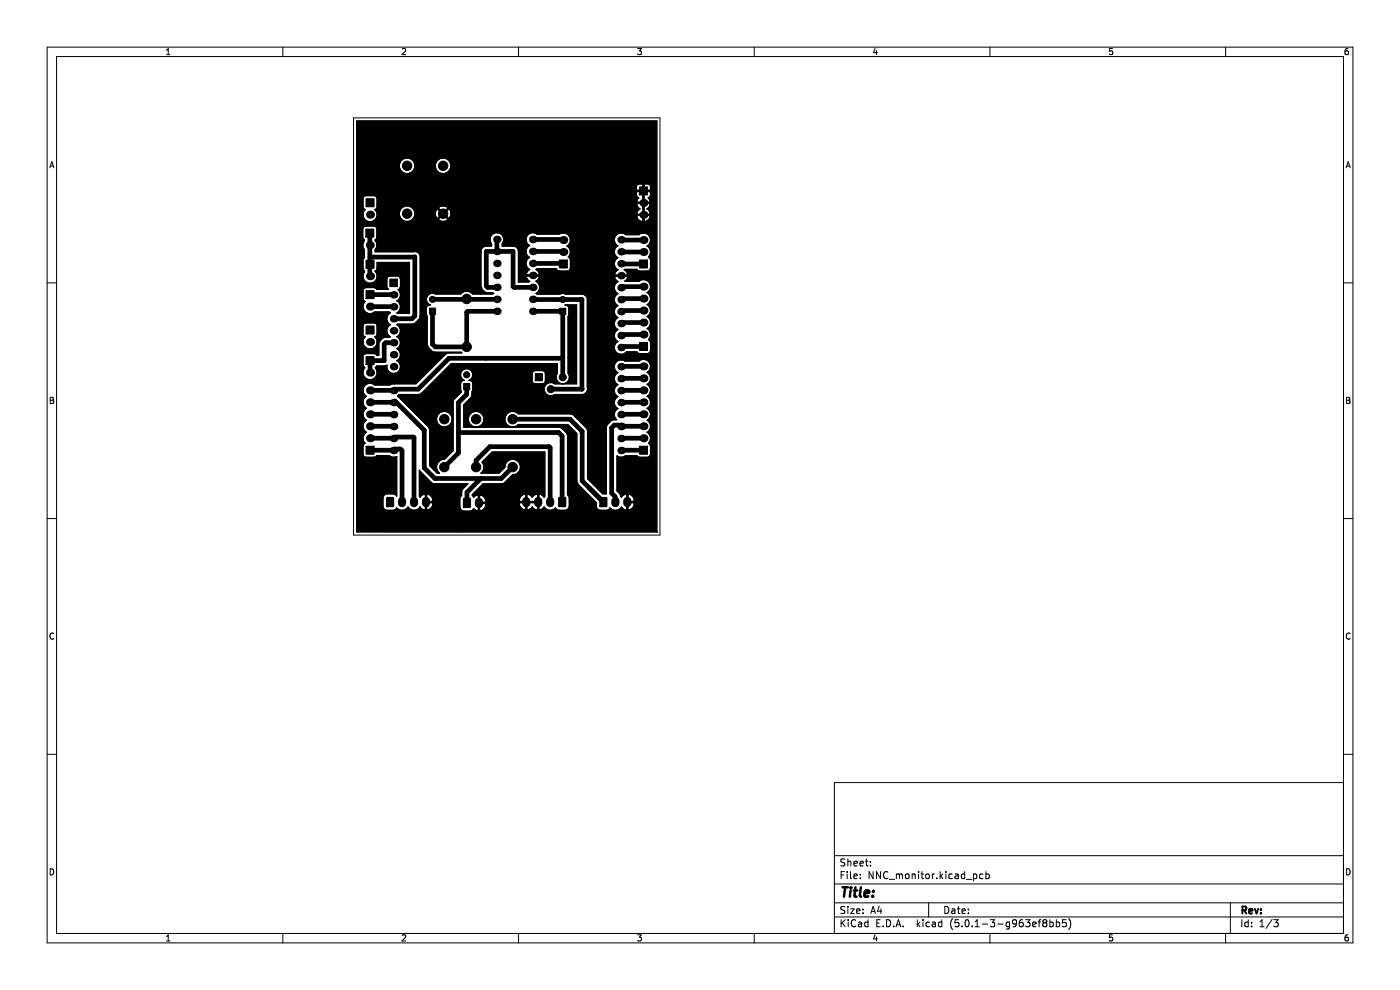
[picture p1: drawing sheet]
<svg xmlns="http://www.w3.org/2000/svg" width="297mm" height="210mm" viewBox="0 0 297 210" stroke-linecap="round" stroke-linejoin="round" font-family="sans-serif">
<g fill="none" stroke="#000" stroke-width=".21">
<path d="M10 10h277v190h-277zM12 12h273v186h-273zM35.3 11.6h.8M35.3 10.7l.4-.4v1.3M60 10v2M85.3 10.4l.5-.1 .3 .4-.8 .9h.8M110 10v2M135.3 10.3h.8l-.5 .5 .4 .1v.6l-.2 .1-.5-.1M160 10v2M185.6 10.2l-.3 1h.8M185.9 10.7v.9M210 10v2"/>
<path d="M236 10.3h-.6l-.1 .6 .6-.1 .1 .7-.2 .1-.5-.1M260 10v2M285.9 10.3l-.3 .1-.2 .2-.1 .7 .3 .3 .4-.1-.1-.7h-.3l-.3 .2M10.6 35.6l.4-1.3 .4 1.3M10.7 35.2h.6M75 25h65v88.5h-65zM285.6 35.6l.4-1.3 .4 1.3M285.7 35.2h.6M10 60h2M285 60h2M10.7 84.3h.4l.2 .2-.2 .4 .2 .1 .1 .3-.2 .3h-.5zM10.7 84.9h.4"/>
<path d="M285.7 84.3h.4l.2 .2-.2 .4 .2 .1 .1 .3-.2 .3h-.5zM285.7 84.9h.4M10 110h2M285 110h2M11.4 134.4a.58 .58 0 0 0-.8 .5 .58 .58 0 0 0 .8 .6M286.4 134.4a.58 .58 0 0 0-.8 .5 .58 .58 0 0 0 .8 .6M10 160h2M285 166h-108v32M285 160h2M10.7 184.3a.66 .66 0 0 1 .7 .6 .66 .66 0 0 1-.7 .7zM35.3 198.7l.4-.4v1.3M35.3 199.6h.8"/>
<path d="M60 198v2M85.3 198.4l.5-.1 .3 .4-.8 .9h.8M110 198v2M135.3 198.3h.8l-.5 .5 .4 .1v.6l-.2 .1-.5-.1M160 198v2M177 194.5h108M177 191.5h108M177 187.5h108M177 181.5h108M178.4 195.1v1.5M178.4 185.6h.5M178.6 195.7l.7 .9"/>
<path d="M179.1 184.9h-.7v1.5M179.2 192.4l-.6-.1-.2 .1v.5l.7 .2 .1 .4-.3 .3-.5-.1M179.2 182.3l-.6-.1-.2 .1v.5l.7 .2 .1 .4-.3 .3-.5-.1M179.3 195.1l-.9 .8M179.7 184.9v.1M179.7 185.4v1M179.9 182.2v1.5M179.9 192.3v.1M179.9 192.8v1M179.9 182.8l.2-.1 .3 .1 .1 .9M179.9 195.1v.1M179.9 195.6v1"/>
<path d="M180.4 192.8h.8l-.8 1h.8M180.4 184.9v1.3l.2 .2M181.1 185.9l.8-.2-.1-.2-.4-.1-.3 .2 .1 .7h.6M181.1 183.2l.8-.2-.1-.2-.4-.1-.3 .2 .1 .7h.6M181.5 195.2a.71 .71 0 0 0-1 .5 .71 .71 0 0 0 .7 .9l.3-.2M181.7 193.3l.7-.2v-.2l-.5-.1-.2 .2 .1 .7h.6M182.1 195.7h.6l.1 .9M182.4 183.2l.7-.2v-.2l-.5-.1-.2 .2 .1 .7h.6M182.5 186.2v.2M182.5 185.5v.1M182.8 195.9l-.5 .1-.2 .2 .2 .4 .5-.1M183.1 193.6v.2"/>
<path d="M183.1 192.9v.1M183.6 182.7h.5M183.8 182.2v1.3l.3 .2M184.1 195.7l-.4-.1-.3 .3 .2 .6h.5M184.1 195.1v1.5M184.6 183.5v.2M184.6 182.8v.1M184.7 193.8l.5-1.5 .5 1.5M184.9 193.4h.7M185.2 184.9v1.5l-.8-1.5v1.5M185.6 198.2l-.3 1h.8M185.9 198.7v.9"/>
<path d="M186 195.8h.5M186.5 192.2l-.4 1.1h1M186.7 195.1h-.7v1.5h.7M186.8 184.9v1.5l-.9-1.5v1.5M186.9 192.8v1M187.4 196.4v.2M188.1 195.1a.76 .76 0 0 1 .8 .7 .76 .76 0 0 1-.8 .8zM188.4 185a.71 .71 0 0 0-1 .5 .71 .71 0 0 0 .7 .9l.3-.2M188.6 186.5h1.2M189.6 196.4v.2M190.1 196.6l.5-1.5 .5 1.5M190.1 185.5l.5-.1 .2 .2"/>
<path d="M190.1 185.4v1M190.2 196.2h.7M190.8 185.6l.2-.2 .4 .1v.9M190.8 185.6v.8M191.6 196.4v.2M192.1 185.5l.3-.1 .4 .1 .1 .6-.2 .2-.3 .1-.3-.2zM193.5 185.5l.2-.1 .4 .1v.9M193.5 185.4v1M194.6 195.1v1.5M194.7 196l.4 .6M194.9 184.9v.1M194.9 185.4v1"/>
<path d="M195.1 195.6l-.5 .6M195.4 185.4h.5M195.6 184.9v1.3l.3 .2M195.8 195.1v.1M195.8 195.6v1M196.4 185.5l.2-.1 .5 .1v.6l-.1 .2-.4 .1-.2-.2zM197 191.5v3M197.1 195.7l-.4-.1-.3 .3 .2 .6h.5M197.8 195.7h.6v.9M197.8 185.4v1M198.2 185.4l-.4 .3M198.4 195.9l-.5 .1-.2 .2 .2 .4 .5-.1"/>
<path d="M198.7 186.2v.2M199.4 184.9v1.5M199.6 185.8l.4 .6M199.8 195.7l-.4-.1-.3 .3 .1 .6h.6M199.8 195.1v1.5M200 185.4l-.6 .6M200.4 192.3a.76 .76 0 0 1 .9 .7 .76 .76 0 0 1-.9 .8zM200.6 184.9v.1M200.6 185.4v1M201.9 192.9h.6l.1 .9M202 185.5l-.4-.1-.3 .3 .1 .6h.6M202.1 194.9a1.72 1.72 0 0 0 0 2.3"/>
<path d="M202.6 193.1l-.5 .1-.2 .2 .2 .4 .5-.1M202.6 185.5h.6l.1 .9M203.1 192.8h.5M203.3 192.3v1.3l.3 .2M203.3 185.7l-.5 .1-.2 .2 .2 .4 .5-.1M203.4 195.1h-.8v.7l.2-.1h.5l.1 .2v.5l-.3 .2-.5-.2M204.1 193.3l.7-.2-.1-.2-.4-.1-.2 .2v.7h.6M204.1 196.4v.2M204.6 185.5l-.4-.1-.3 .3 .2 .6h.5M204.6 184.9v1.5M204.9 195.2l.2-.1a.8 .8 0 0 1 .5 .7 .8 .8 0 0 1-.5 .8l-.4-.6zM205 186.5h1.1"/>
<path d="M205.4 193.6v.2M205.4 192.9v.1M206.2 196.4v.2M206.5 185.5l.4-.1 .3 .3-.1 .6h-.6M206.5 185.4v1.5M206.9 196.6h.8M206.9 195.5l.4-.4v1.5M208.4 196h1.1M208.5 185.5l-.4-.1-.3 .3 .1 .6h.6M209.1 185.5l.5-.1 .3 .3-.2 .6h-.6M209.1 184.9v1.5M210 198v2"/>
<path d="M210.1 195.1h.9l-.5 .6 .4 .1v.6l-.2 .2-.6-.2M211.6 196h1.2M214.1 195.7l-.4-.1-.3 .3 .2 .6h.5M214.1 195.6v1.2l-.2 .3-.4-.1M215.6 195.7l-.2 .3-.5-.1-.1-.2v-.3l.3-.3 .4 .1 .1 .2a1 1 0 0 1-.4 1.2h-.3M216.9 195.1l-.4 .1a1.01 1.01 0 0 0 0 1.4l.5-.2 .1-.5-.3-.2h-.4l-.2 .2M217.6 195.1h.9l-.5 .6 .4 .1v.6l-.2 .2-.6-.2M219.1 196.1l.7-.2-.1-.2-.4-.1-.2 .2v.7h.6M220.2 195.6h.6M220.8 195.1l-.4 .2v1.3M221.5 195.7l-.3 .3v.3l.3 .3h.3l.3-.3v-.3l-.3-.3M221.5 195.7l-.3-.3 .3-.3h.3l.3 .3-.3 .3"/>
<path d="M221.5 195.7h.3M222.7 195.7l.4-.1 .3 .3-.1 .6h-.6M222.7 195.1v1.5M224.1 195.7l.4-.1 .3 .3-.2 .6h-.5M224.1 195.1v1.5M226.1 195.1h-.7v.7l.2-.1h.5l.1 .2-.1 .5-.2 .2-.5-.2M226.7 194.9a1.72 1.72 0 0 1 0 2.3M236 198.3h-.6l-.1 .6h.6l.1 .6-.2 .1-.5-.1M260 198v2M261 191.5v6.5M263.4 195.1v1.5M264.8 195.7l-.4-.1-.3 .3 .1 .6h.6"/>
<path d="M264.8 195.1v1.5M265.5 196.4v.2M265.5 195.7v.1M267.3 196.6h.8M267.3 195.5l.4-.4v1.5M269.9 195l-1.3 1.9M270.2 195.1h.9l-.5 .6 .5 .1v.6l-.2 .2-.7-.2M285.7 184.3a.66 .66 0 0 1 .7 .6 .66 .66 0 0 1-.7 .7zM285.9 198.3l-.3 .1-.2 .2-.1 .7 .3 .3 .4-.1-.1-.6-.3-.1-.3 .2"/>
</g>
<path d="M263.6 193.1l.7-.1 .1-.2-.1-.4-.7-.1v1.5M263.9 193.1l.5 .7M265 193.3l.7-.2-.1-.2-.4-.1-.2 .2 .1 .7h.5M266.2 192.8l.4 1 .3-1M267.5 193.6v.2M267.5 192.9v.1" fill="none" stroke="#000" stroke-width=".39"/>
<path d="M178.7 188.2h1.2M179.3 188.2l-.3 2M180.4 188.9l-.1 1.3M180.5 188.2v.2M181.1 188.9h.8M181.5 188.2l-.2 1.7v.2l.4 .1M182.6 188.2l-.2 1.7 .3 .3M183.4 189.5l1-.1-.1-.4-.5-.1-.3 .3-.1 .9h.8M185.2 190l-.1 .2M185.3 189v.2" fill="none" stroke="#000" stroke-width=".52"/>
<g fill="none" stroke="#000" stroke-width="1">
<path d="M78.5 49.5v9M78.5 54.5h9.5M88 54.5h.1M88 54.5v12.5l-.6 .6h-3.9M105.4 50.8v2.5M113 53.3h6.4l.1 .2M113 50.8h6.4l.1 .1M113 55.9h6.4l.1 .1M131.8 50.9h4.7M131.8 53.4l4.7 .1M131.8 55.9l4.7 .1M78.5 62.5h5"/>
<path d="M78.5 65l5 .1M83.5 72.7h-1.7l-.3 .3v3.5h-3v2.5M91.8 63.5h13.6M91.8 66v7l.5 .6h6.7v-7.3l.2-.3h6.2M105.4 61h-1.9l-.3-.3v-7.4h5.6v7.5l.2 .2h4M113 66h6.4v14M113 63.5h10.4M119.4 76h-24.1l-6.6 6.6h-4.9M123.4 63.5l.1 .1M123.5 63.6v19M136.5 77.7l-4.7 .1M136.5 73.5h-4.5l-.2 .2"/>
<path d="M136.5 71h-4.5l-.2 .2M136.5 68.4h-4.5l-.2 .2M136.5 65.9h-4.5l-.2 .2M136.5 63.3h-4.5l-.2 .3M136.5 60.8h-4.5l-.2 .2M78.5 90.4l5 .1M78.5 87.9h5M78.5 85.3l5 .1M78.5 82.8l5 .1M78.5 93h5M78.5 95.5l5 .1M83.8 85.1l6.2 6.2v8l2.3 2.2h14l2.5-2.4"/>
<path d="M83.8 92.7h3.9l.1 .1v13.7M83.8 95.3h1.2l.3 .3v10.9M97.3 91.8h21.2l.8 .7v14M99 82v1.7l-1.7 1.7v10.7l-3 3M101 99.1v-1.4l2.9-2.9h12.6l.2 .2v11.5M108.8 88.9h12.1l2.6 2.6v10.5l4.5 4.5M116.8 82.6h6.7M123.5 82.5v.1M132.1 90.2h-1.8l-.5 .6v13.8l.7 .8M136.5 90.4l-4.7 .1M136.5 87.9h-4.7M136.5 85.3l-4.7 .1"/>
<path d="M136.5 82.8l-4.7 .1M136.5 80.3h-4.7M136.5 93h-4.7M136.5 95.5l-4.7 .1M102 101.5l-2.9 2.9v2.3"/>
</g>
<g fill="none" stroke="#000" stroke-width=".25">
<path d="M75.7 25.7h63.6v87.1h-63.6zM75.7 39.5h59.3M75.7 34.8h9M84.7 34.8a1.67 1.67 0 0 0 1.7 2 1.67 1.67 0 0 0 1.6-2M84.7 34.8a1.67 1.67 0 0 1 1.7-1.3 1.67 1.67 0 0 1 1.6 1.3M88 34.8h4.4M136.4 39.2v1.2h-1.2l-.2-.2v-.7M136.4 39.2l-.2-.2h-.7l-.5 .5M136.4 39.2h.2M136.8 39h.7l.4 .3 .1 .9-.2 .2h-1.2v-1.2zM75.7 52h1.2M75.7 45.5h1.3"/>
<path d="M75.7 40.8h59.3M76.9 52l.4-1-.3-.7v-1.7a.65 .65 0 0 1 .6-.6h1.7a.65 .65 0 0 1 .6 .6v1.7l-.3 .6a1.79 1.79 0 0 1 0 2.1v.4h8.1a1.12 1.12 0 0 1 1.4 1.2v12.3a2.22 2.22 0 0 1-1.8 1.9h-2.9l-.2 .1a1.42 1.42 0 0 1 .8 1.3 1.42 1.42 0 0 1-.8 1.2 1.42 1.42 0 0 1 .8 1.3 1.42 1.42 0 0 1-.8 1.3 1.42 1.42 0 0 1 .8 1.2 1.42 1.42 0 0 1-.8 1.3 1.45 1.45 0 0 1 .6 1.9 1.45 1.45 0 0 1-1.7 .8 1.45 1.45 0 0 1-1-1.7l-.6 .2-1.6-.1-.3 .3a1.55 1.55 0 0 1 0 2.2 1.55 1.55 0 0 1-2.2 0 1.55 1.55 0 0 1 0-2.2l-.4-.5v-1.7a.65 .65 0 0 1 .7-.7h1.7l.5 .4h.5v-2.3a1.77 1.77 0 0 1 2.2-1.5l.2-.2a1.42 1.42 0 0 1-.8-1.2 1.42 1.42 0 0 1 .8-1.3 1.42 1.42 0 0 1-.8-1.3 1.42 1.42 0 0 1 .8-1.2l-.2-.2h-3.1a1.5 1.5 0 0 1-2.1-.1 1.5 1.5 0 0 1 0-2.1M76.9 52l.4 1v1.7l-.3 .5v1.7l.3 .8a1.5 1.5 0 0 0 .3 2 1.5 1.5 0 0 0 2.1-.1 1.5 1.5 0 0 0-.1-2.1M77.2 41.7l.5-.2h1.7a.65 .65 0 0 1 .6 .7v1.7l-.2 .4-.2 .2a1.5 1.5 0 0 1 0 2.1 1.5 1.5 0 0 1-2.2 0 1.5 1.5 0 0 1 0-2.1l-.2-.2-.2-.4v-1.7zM78.5 58.5v.1M79.6 57.5l.3-.4 .1-1.4h6.9v10.8h-2.5l-.2-.1a1.42 1.42 0 0 0 .8-1.3 1.42 1.42 0 0 0-.8-1.3 1.42 1.42 0 0 0 .2-2.4l.5-.4v-1.8a.65 .65 0 0 0-.6-.6h-1.6a.65 .65 0 0 0-.6 .6v1.6l.3 .6h-2.5l-.5-.4h-1.7a.65 .65 0 0 0-.7 .7v1.7l.2 .4 .2 .2M79.6 57.5h.1M79.9 45h4.8M80 43.4h55.1M87.5 46.5h5.5M87.5 44.2h5.5M88 45.1h4.4"/>
<path d="M92.4 45.1l.2-.6 .2-.1 1 .9M92.4 45.1v.6l.2 .5 .2 .1 1-1M93 46.5l1-1 1 1a1.15 1.15 0 0 1-2 0zM93.1 43.9a1.29 1.29 0 0 1 1.9 .3l-1 1-1-1zM93.8 45.3h.4M95.2 44.4a1.15 1.15 0 0 1 0 1.9l-1-1zM95.5 45.9h39.6M106.9 50.8l-.4 .9v.5h2.2a1.11 1.11 0 0 1 1.3 1.3v6.3h2.1l.3-.1-.6-.5-.2-.4 .2-.3h2.5l.1 .3-.1 .4-.6 .5a1.43 1.43 0 0 1 .8 1.2 1.43 1.43 0 0 1-.8 1.3l.3 .2h4.8l.3-.1 .9 .1h3.3a1.12 1.12 0 0 1 1.2 .7M106.9 50.8a1.45 1.45 0 0 0-1.9-1.4 1.45 1.45 0 0 0-.7 2.3v.5a2 2 0 0 0-2.2 .7v8.2M106.9 50.8h4.7M111.6 50.8a1.44 1.44 0 0 1 .8-1.3 1.44 1.44 0 0 1 1.5 .2h4.8a1.49 1.49 0 0 1 2.1 .4 1.49 1.49 0 0 1-.5 2.1 1.47 1.47 0 0 1 .3 2.3M111.6 50.8l.1 .6 .6 .7a1.42 1.42 0 0 0-.7 1.2 1.42 1.42 0 0 0 .7 1.3 1.43 1.43 0 0 0-.7 1.3 1.43 1.43 0 0 0 .8 1.3l-.6 .5-.2 .4 .2 .2h2.5l.1-.2-.1-.4-.6-.5 .2-.2h4.1l.4 .4 2 .1a.65 .65 0 0 0 .6-.6v-1.7l-.2-.5-.2-.2"/>
<path d="M112.9 58.3h.1M112.9 58.5v.1M113.2 58.3h.1M113.2 58.5v.1M120.6 54.5h.1M121 50.9h9.3M130.3 50.9l.1 .5 .7 .7a1.42 1.42 0 0 0-.8 1.3 1.42 1.42 0 0 0 .8 1.3 1.43 1.43 0 0 0-.8 1.3 1.43 1.43 0 0 0 .8 1.2l-.6 .5-.1 .4 .1 .3h2.5l.2-.3-.2-.4-.6-.5 .2-.1h2.5l.6 .4h1.7a.65 .65 0 0 0 .6-.6v-1.7l-.2-.5-.2-.2M130.3 50.9a1.45 1.45 0 0 1 .9-1.4 1.45 1.45 0 0 1 1.5 .3h2.8a1.49 1.49 0 0 1 2.2 .2 1.49 1.49 0 0 1-.4 2.2 1.47 1.47 0 0 1 .3 2.3M131.6 58.3v.1M131.6 58.6h.1M131.9 58.3v.1M131.9 58.6h.1"/>
<path d="M136.4 45.7v1.2a1.12 1.12 0 0 1-1.3-1M136.4 40.6v2.3h-1.2l-.1-.2 .4-.7-.5-.5v-.7M136.4 43.2v2.3h-1.2l-.1-.3 .1-.4 .6-.5-.6-.5-.1-.4M136.6 40.6v2.3h1.2l.1-.2-.4-.7 .5-.5v-.7l-.2-.2h-2.6l-.2 .2M136.6 45.7v1.2a.99 .99 0 0 0 1.2-1.2h-2.6l-.1 .2M136.6 43.2v2.3h1.2l.1-.3-.1-.4-.6-.5 .6-.5 .1-.4-.1-.2h-2.6l-.1 .2M137.6 54.5h.1M75.7 72.5h1.3M77.2 68.7l.5-.2h1.7a.65 .65 0 0 1 .6 .7v1.7l-.2 .4-.2 .2a1.5 1.5 0 0 1 0 2.1 1.5 1.5 0 0 1-2.2 0 1.5 1.5 0 0 1 0-2.1l-.2-.2-.2-.4v-1.7zM77.4 64h.1M89.1 67.1h.1M90.7 73.4h.1"/>
<path d="M90.7 73.4l.3 .5a1.75 1.75 0 0 0 1.4 .8h5.4l.2 .2-2.7-.1-.9 .4-6.2 6.2h-4.6M100.3 79.2a1.25 1.25 0 0 1-.8 1.5h.2a.65 .65 0 0 1 .6 .7v1.3l-.2 1.4-1.7 1.8v4.7h20a2.56 2.56 0 0 1 2 1.9v12.4l.1 .1a3.2 3.2 0 0 1 .2 2.7l-.2 .3a2.47 2.47 0 0 1-2.5 0l-.2-.3a1.48 1.48 0 0 1-2.4-.2l-.8 .7-.3-.1v-3.2l.3-.1 .8 .7 .2-.2v-9.4h-11.2l-2.1 2.1a1.58 1.58 0 0 1-.3 2.4h3.9l1.2-1.3a1.65 1.65 0 0 1 1.6-1.7 1.65 1.65 0 0 1 1.7 1.7 1.65 1.65 0 0 1-1.7 1.6l-1.9 1.9h-4.3l-2.3 2.3 .3 .6 .6-.5 .4 .1M100.3 79.2a1.3 1.3 0 0 0-2.1-.7 1.3 1.3 0 0 0 .3 2.2h-.1a.65 .65 0 0 0-.7 .7v1.3l.2 .5-1.5 1.4-.3 .8v10.2l-1.8 1.8a1.63 1.63 0 0 0-1.6 1.1 1.63 1.63 0 0 0 .5 1.9h-.5l-1.6-1.6v-8l-6.8-6.8 .4-.3 4.4-.1 6.6-6.5h22.5v2.1a1.4 1.4 0 0 0 .9 2.2M100.3 79.3h12.6M102.1 61.1h.1M102.1 61.1l.5 .7a2.38 2.38 0 0 0 1.9 .3l.2 .1-.2 .2h-4.2a1.59 1.59 0 0 0-2.6 0h-5.3a1.29 1.29 0 0 0-1.8 .6 1.29 1.29 0 0 0 .7 1.7h-.2a.65 .65 0 0 0-.6 .7v1.3l.1 .4 .1 6.3M113.1 78.8l.4-.2h1.6a.65 .65 0 0 1 .6 .7v1.5a.65 .65 0 0 1-.6 .6h-1.6a.65 .65 0 0 1-.6-.6v-1.5zM114.5 61h15.8M124.5 63.1h.1M124.5 63.1l.1 19a1.21 1.21 0 0 1-1.3 1.6h-5.6a1.41 1.41 0 0 1-1.9-.2 1.41 1.41 0 0 1 0-1.9 1.41 1.41 0 0 1 1.9-.2h4.6v-16.7h-2.5h.2a.65 .65 0 0 1 .7 .7v1.3l-.2 .4v12.1a1.4 1.4 0 0 1-.8 2.2M130.3 61l.1 .6 .7 .7a1.42 1.42 0 0 0-.8 1.3 1.42 1.42 0 0 0 .8 1.2 1.42 1.42 0 0 0-.8 1.3 1.42 1.42 0 0 0 .8 1.3 1.42 1.42 0 0 0-.8 1.2 1.42 1.42 0 0 0 .8 1.3 1.42 1.42 0 0 0-.8 1.3 1.42 1.42 0 0 0 .8 1.3 1.45 1.45 0 0 0-.5 2.1 1.45 1.45 0 0 0 2.3 0h2.2l.6 .4h1.7a.65 .65 0 0 0 .6-.6v-1.7l-.2-.5-.2-.2M130.3 61l.1-.5 .7-.8-.6-.5-.1-.4 .1-.2h2.5l.2 .2-.2 .4-.5 .5h3a1.49 1.49 0 0 1 2.2 .2 1.49 1.49 0 0 1-.4 2.2 1.46 1.46 0 0 1 0 2.5 1.46 1.46 0 0 1 0 2.6 1.46 1.46 0 0 1 0 2.5 1.47 1.47 0 0 1 .3 2.3"/>
<path d="M137.6 72h.1M75.7 82.8h1.3M77 82.8l.1 .6 .6 .7a1.46 1.46 0 0 0 0 2.5 1.46 1.46 0 0 0 0 2.6 1.46 1.46 0 0 0 0 2.5 1.47 1.47 0 0 0-.3 2.3M77.4 94h.1M77.4 94l-.2 .2-.2 .5v1.7a.65 .65 0 0 0 .7 .6h1.7l.5-.4h2.6a1.48 1.48 0 0 0 1.7 .2v8.4l-.2-.2a2.47 2.47 0 0 0-2.5 0 3.2 3.2 0 0 0-.2 2.7l.2 .3a2.47 2.47 0 0 0 2.5 0l.2-.3a1.48 1.48 0 0 0 2.4-.2 1.47 1.47 0 0 0 2.5 0l.8 .7 .3-.1v-1.5M83.6 81.4l-.9 .3h-3.2a1.51 1.51 0 0 0-1.6-.3 1.51 1.51 0 0 0-.9 1.4M83.6 81.4h.1M88.9 88.6h3.7M98.4 88.6h1M99.4 88.6a1.67 1.67 0 0 0 1.6 2 1.67 1.67 0 0 0 1.6-2M99.4 88.6a1.67 1.67 0 0 1 1.6-1.3 1.67 1.67 0 0 1 1.6 1.3M102.6 88.6h4.5"/>
<path d="M107.1 88.6a1.64 1.64 0 0 1 1.2-1.3 1.64 1.64 0 0 1 1.6 .5h11l.8 .3 2.9 3v10.4l3.3 3.3h.7M107.1 88.6a1.65 1.65 0 0 0 .9 1.8 1.65 1.65 0 0 0 1.9-.3h10.5l2 1.9v10.4M137.6 94l.2 .2 .2 .5v1.7a.65 .65 0 0 1-.6 .6h-1.7l-.6-.4h-2.4a1.45 1.45 0 0 1-1.8 .1v7.4l.5 .6 .4 .8 .8-.7 .4 .1M137.6 94a1.48 1.48 0 0 0-.3-2.3 1.46 1.46 0 0 0 0-2.5 1.46 1.46 0 0 0 0-2.6 1.46 1.46 0 0 0 0-2.5 1.46 1.46 0 0 0 0-2.6 1.46 1.46 0 0 0 0-2.5 1.49 1.49 0 0 0 .4-2.2 1.49 1.49 0 0 0-2.2-.2h-2.9a1.44 1.44 0 0 0-2.1 .4 1.44 1.44 0 0 0 .6 2.1 1.42 1.42 0 0 0-.8 1.2 1.42 1.42 0 0 0 .8 1.3 1.42 1.42 0 0 0-.8 1.3 1.42 1.42 0 0 0 .8 1.2 1.42 1.42 0 0 0-.8 1.3 1.42 1.42 0 0 0 .8 1.3 1.42 1.42 0 0 0-.3 2.3 2.11 2.11 0 0 0-2.2 1.9v13.9M137.6 94h.1M90.2 104.9v1.7h1.5a1.08 1.08 0 0 1-1.2 1.5v-1.5M90.2 104.9h.3M90.2 104.9l-.3-.1-.8 .7-.1-.2v-5.6l2.8 2.9h7.5a2.84 2.84 0 0 0-1.4 1.8v.7l-.1 .1a3.2 3.2 0 0 0-.2 2.7l.2 .3a2.47 2.47 0 0 0 2.5 0l.2-.3 .6 .5 .4-.1v-3.2M90.5 104.9l.2-.1a1.49 1.49 0 0 1 1.2 1.3l-.2 .3h-1.2zM91.5 102.4h.1M101.5 106.8h1.5a1.08 1.08 0 0 1-1.3 1.5v-1.5M101.5 106.6h.1"/>
<path d="M101.5 105.1h.2M101.7 105.1l.3-.1a1.49 1.49 0 0 1 1.1 1.3l-.1 .3h-1.3zM103 106.9h7.1M103.1 106.1h7M111.5 104.9v1.5h-1.2l-.2-.3M111.5 104.9h.3M111.5 106.6v1.5l-.2 .1a1.49 1.49 0 0 1-1.2-1.3M111.5 104.9l-.2-.1a1.49 1.49 0 0 0-1.2 1.3M111.8 106.6v1.5l.3 .1 .8-.7 .8 .7 .3-.1v-1.5h-3.7l-.2 .3M111.8 104.9l.3-.1 .8 .7 .8-.7 .3 .1v1.5h-2.2zM122.4 102.4h.1M122.4 102.4l4.1 4.2v.8a.9 .9 0 0 0 .9 .8h1.6l.4-.5a1.48 1.48 0 0 0 2.4-.2l.8 .7 .4-.1v-3.2"/>
<path d="M128.6 104.8h.1M132.9 106.6h1.5a1.08 1.08 0 0 1-1.2 1.5v-1.5M132.9 106.4h.1M133 104.9h.2M133.2 104.9l.2-.1a1.49 1.49 0 0 1 1.2 1.3l-.2 .3h-1.2zM139.3 112.8h.1"/>
<circle cx="94" cy="35.2" r="1.67"/>
<circle cx="86.4" cy="45.3" r="1.67"/>
<circle cx="94.3" cy="88.9" r="1.67"/>
</g>
<g fill="#000" stroke="#000" stroke-width=".21">
<path d="M77.7 55.2h1.7v1.7h-1.7z" fill-rule="evenodd"/>
<path d="M75.7 25.7h63.6v87.1h-63.6v-30h1.3l.1 .6 .6 .7-.3 .2a1.48 1.48 0 0 0 .3 2.3 1.46 1.46 0 0 0 0 2.6 1.46 1.46 0 0 0 0 2.5 1.48 1.48 0 0 0-.3 2.3l-.2 .2-.2 .5v1.7l.4 .5 2 .1 .5-.4h2.6a1.48 1.48 0 0 0 1.7 .2v8.4l-.2-.2a2.47 2.47 0 0 0-2.5 0 3.2 3.2 0 0 0-.2 2.7l.5 .5a2.12 2.12 0 0 0 2.4-.5 1.48 1.48 0 0 0 2.4-.2 1.47 1.47 0 0 0 2.5 0l.8 .7 .3-.1v-1.5h.3v1.5l.2 .1a1.49 1.49 0 0 0 1.2-1.3l-.2-.3h-1.5v-1.7h.3v1.5h1.2a1.15 1.15 0 0 0-.3-1.2 1.15 1.15 0 0 0-1.2-.3l-.3-.1-.8 .7-.1-.2v-5.6l2.8 2.9h7.5l-1.3 1.4-.1 1.1-.3 .4a3.2 3.2 0 0 0 .2 2.7 2.47 2.47 0 0 0 2.5 0l.2-.3 .6 .5 .4-.1v-1.5h.2v1.5l.4 .1a1.21 1.21 0 0 0 .9-1.5h7.1l.2 .5 .4 .5 .6 .3 .2-.1v-1.5h.3v1.5l.3 .1 .8-.7 .8 .7 .3-.1v-1.5h-3.7l-.2 .3-8.6-.1v-1.7h.2v1.5h1.3l.1-.5h7l.2 .3h1.2v-1.5h.3v1.5h2.2v-1.5l-.2-.1-.6 .3-.3 .4-.8-.7h-.9l-.5 .3-.4 .5-.2 .5h-7a1.1 1.1 0 0 0-1.6-1l-.4-.1-.6 .5-.3-.6 2.3-2.3h4.3l1.9-1.9h.4a1.66 1.66 0 0 0 1.3-1.8 1.66 1.66 0 0 0-1.7-1.5 1.66 1.66 0 0 0-1.6 1.7l-1.2 1.3h-3.9l.4-.4a1.59 1.59 0 0 0-.1-2l2.1-2.1h11.2v9.4l-.2 .2-.8-.7-.3 .1v3.2l.3 .1 .8-.7 .2 .3a1.51 1.51 0 0 0 2.2-.1l.5 .5a2.64 2.64 0 0 0 2.2-.2 3.2 3.2 0 0 0 .2-2.7l-.3-.4v-12.4a2.83 2.83 0 0 0-1.8-1.9h-20.2v-2h1v.6a1.67 1.67 0 0 0 1.9 1.4 1.67 1.67 0 0 0 1.3-2h4.5v.6a1.64 1.64 0 0 0 1.2 1.3 1.64 1.64 0 0 0 1.6-.4h10.5l2 1.9v10.4l4.1 4.2 .1 1.1 .4 .5a2.12 2.12 0 0 0 2.4-.5 1.48 1.48 0 0 0 2.4-.2l.8 .7 .4-.1v-1.5h.2v1.5l.2 .1a1.49 1.49 0 0 0 1.2-1.3l-.2-.3h-1.5l.1-1.7h.2v1.5h1.2a1.15 1.15 0 0 0-.3-1.2 1.15 1.15 0 0 0-1.1-.3l-.4-.1-.8 .7-.4-.8-.5-.6v-7.4l.3 .2a1.55 1.55 0 0 0 1.5-.3h2.4l.6 .4 1.9-.1 .4-.5v-1.7l-.2-.5-.2-.2a1.48 1.48 0 0 0-.3-2.3 1.46 1.46 0 0 0 0-2.5 1.46 1.46 0 0 0 0-2.6 1.46 1.46 0 0 0 0-2.5 1.46 1.46 0 0 0 0-2.6 1.46 1.46 0 0 0 0-2.5 1.49 1.49 0 0 0 .4-2.2 1.49 1.49 0 0 0-2.2-.2h-2.9l-.3-.2a1.45 1.45 0 0 0-1.9 .7 1.45 1.45 0 0 0 .7 2 1.42 1.42 0 0 0-.8 1.2 1.42 1.42 0 0 0 .8 1.3 1.42 1.42 0 0 0-.8 1.3 1.42 1.42 0 0 0 .8 1.2 1.42 1.42 0 0 0-.8 1.3 1.42 1.42 0 0 0 .8 1.3 1.42 1.42 0 0 0-.3 2.3 2.11 2.11 0 0 0-2.2 1.9v13.9h-.7l-3.3-3.3v-10.4l-2.9-3-.8-.3h-11a1.64 1.64 0 0 0-1.6-.5 1.64 1.64 0 0 0-1.2 1.3h-4.5l-.2-.6a1.67 1.67 0 0 0-1.7-.7 1.67 1.67 0 0 0-1.3 1.3h-1v-2.7l1.7-1.8 .2-1.4v-1.3a.68 .68 0 0 0-.8-.7 1.25 1.25 0 0 0 .8-1.4h12.6v1.5a.65 .65 0 0 0 .6 .6h1.6l.4-.2 .2-.4v-1.5a.65 .65 0 0 0-.6-.7l-1.8 .1-.4 .6h-12.6a1.3 1.3 0 0 0-2.1-.8 1.3 1.3 0 0 0 .3 2.2l-.4 .1-.3 .3-.1 1.6 .2 .5-1.5 1.4-.3 .8v10.2l-1.8 1.8a1.63 1.63 0 0 0-1.6 1.1 1.63 1.63 0 0 0 .5 1.9h-.5l-1.6-1.6v-8l-2.2-2.2h3.7a1.67 1.67 0 0 0 2 2 1.67 1.67 0 0 0 1-2.6 1.67 1.67 0 0 0-2.7 0l-.3 .6h-3.7l-4.6-4.6 .4-.3 4.4-.1 6.6-6.5h22.5v2.1a1.41 1.41 0 0 0 1.2 2.2 1.41 1.41 0 0 0 1.1-2.2v-12.1l.2-.4v-1.3l-.2-.5-.7-.2h2.5v16.7h-4.6a1.41 1.41 0 0 0-1.9 .2 1.41 1.41 0 0 0 0 1.9 1.41 1.41 0 0 0 1.9 .2h5.8a1.24 1.24 0 0 0 1.1-1.6v-18.5a1.15 1.15 0 0 0-1.3-1.2h-3.3l-.4-.1-.8 .1h-4.8l-.3-.2 .7-.7 .1-.5h15.8l.1 .6 .7 .7-.4 .2a1.44 1.44 0 0 0 .4 2.3 1.42 1.42 0 0 0-.8 1.3 1.42 1.42 0 0 0 .8 1.3 1.42 1.42 0 0 0-.8 1.2 1.42 1.42 0 0 0 .8 1.3 1.42 1.42 0 0 0-.8 1.3 1.42 1.42 0 0 0 .8 1.3 1.45 1.45 0 0 0-.5 2.1 1.45 1.45 0 0 0 2.3 0h2.2l.6 .4 1.9-.1 .4-.5v-1.7l-.2-.5-.2-.2a1.48 1.48 0 0 0-.3-2.3 1.46 1.46 0 0 0 0-2.5 1.46 1.46 0 0 0 0-2.6 1.46 1.46 0 0 0 0-2.5 1.49 1.49 0 0 0 .4-2.2 1.49 1.49 0 0 0-2.2-.2h-3l.5-.5 .2-.4-.2-.2h-2.5l-.1 .2 .1 .4 .6 .5-.7 .8-.1 .5h-15.8a1.38 1.38 0 0 0-.8-1.3l.6-.5 .1-.4-.1-.3h-2.5l-.2 .3 .2 .4 .6 .5-.3 .1h-2.1v-6.3a1.11 1.11 0 0 0-1.3-1.3h-2.2v-.5l.4-.9h4.7l.1 .6 .6 .7a1.42 1.42 0 0 0-.7 1.2 1.42 1.42 0 0 0 .7 1.3 1.43 1.43 0 0 0-.7 1.3 1.43 1.43 0 0 0 .8 1.3l-.6 .5-.2 .4 .2 .2h2.5l.1-.2-.1-.4-.6-.5 .2-.2h4.1l.4 .4 2 .1a.65 .65 0 0 0 .6-.6v-1.7l-.4-.7a1.48 1.48 0 0 0-.3-2.3 1.39 1.39 0 0 0 .7-1.3h9.3l.1 .5 .7 .7a1.42 1.42 0 0 0-.8 1.3 1.42 1.42 0 0 0 .8 1.3 1.43 1.43 0 0 0-.8 1.3 1.43 1.43 0 0 0 .8 1.2l-.6 .5-.1 .4 .1 .3h2.5l.2-.3-.2-.4-.6-.5 .2-.1h2.5l.6 .4 1.9-.1 .4-.5v-1.7l-.2-.5-.2-.2a1.48 1.48 0 0 0-.3-2.3 1.49 1.49 0 0 0 .4-2.2 1.49 1.49 0 0 0-2.2-.2h-2.8l-.4-.3a1.46 1.46 0 0 0-2 1.4h-9.3l-.1-.6a1.51 1.51 0 0 0-2.2-.6h-4.8l-.3-.3a1.46 1.46 0 0 0-2 1.4h-4.7l-.1-.6a1.45 1.45 0 0 0-2.1-.7 1.45 1.45 0 0 0-.4 2.2v.5h-1a1.11 1.11 0 0 0-1.3 1.3v7.2a1.72 1.72 0 0 0 1.6 1.4h.9l.2 .1-.2 .2h-4.2a1.59 1.59 0 0 0-2.6 0h-5.3l-.4-.2a1.3 1.3 0 0 0-1.5 .9 1.3 1.3 0 0 0 .8 1.6l-.7 .2-.1 .5v1.3l.1 .4v5.9a2.24 2.24 0 0 0 1.8 1.7h5.4l.2 .2-2.7-.1-.9 .4-6.2 6.2h-4.5l-1 .3h-3.2a1.51 1.51 0 0 0-1.6-.3 1.51 1.51 0 0 0-.9 1.4h-1.3v-10.3h1.3l.1 .6a1.51 1.51 0 0 0 2.2 .7 1.51 1.51 0 0 0 .3-2.3l.2-.2 .2-.4-.1-2-.5-.4h-1.7a.65 .65 0 0 0-.7 .7v1.7l.2 .4 .2 .2-.3 .5-.1 .5h-1.3v-20.5h1.2l.4 1v1.7l-.3 .5v1.7l.3 .8a1.5 1.5 0 0 0 .3 2 1.5 1.5 0 0 0 2.1-.1 1.5 1.5 0 0 0-.1-2.1l.3-.4 .1-1.4h6.9v10.8h-2.5l-.2-.1 .3-.3a1.44 1.44 0 0 0-.3-2.3 1.42 1.42 0 0 0 .2-2.4l.4-.1 .1-.5v-1.8l-.6-.4h-1.6a.65 .65 0 0 0-.6 .6v1.6l.3 .6h-2.5l-.5-.4h-1.7l-.5 .2-.2 .5v1.7l.2 .4 .2 .2a1.5 1.5 0 0 0 0 2.1 1.5 1.5 0 0 0 2.1 .1h3.1l.2 .2a1.42 1.42 0 0 0-.8 1.2 1.42 1.42 0 0 0 .8 1.3 1.42 1.42 0 0 0-.8 1.3 1.42 1.42 0 0 0 .8 1.2l-.9 .2a1.65 1.65 0 0 0-1.5 1.5v2.3h-.5l-.5-.4h-1.7a.65 .65 0 0 0-.7 .7v1.7l.4 .5a1.55 1.55 0 0 0 0 2.2 1.55 1.55 0 0 0 2.2 0 1.55 1.55 0 0 0 0-2.2l.3-.3 1.6 .1 .6-.2-.1 .3a1.46 1.46 0 0 0 2.2 1.2 1.46 1.46 0 0 0 0-2.5 1.42 1.42 0 0 0 .8-1.3 1.42 1.42 0 0 0-.8-1.2 1.42 1.42 0 0 0 .8-1.3 1.42 1.42 0 0 0-.8-1.3 1.42 1.42 0 0 0 .8-1.2 1.42 1.42 0 0 0-.8-1.3l.2-.1h2.9a2.32 2.32 0 0 0 1.9-1.8l-.1-12.9a1.1 1.1 0 0 0-1.4-.7h-8.1v-.4a1.63 1.63 0 0 0 0-2.1l.3-.6v-1.7a.65 .65 0 0 0-.6-.6h-1.7l-.5 .1-.1 .5v1.7l.3 .7-.4 1h-1.2v-6.5h1.3l.1 .6a1.51 1.51 0 0 0 1.9 .8 1.51 1.51 0 0 0 .9-1.9h4.8v.7a1.64 1.64 0 0 0 2.8 .8h5.5l.1 .2a1.26 1.26 0 0 0 1.9-.2l-1-1-1 1h-5.5l.5-.8v-.6h4.4v.6l.2 .5 .2 .1 1-1h.4l1 1 .2-.1 .1-.3h39.6a1.12 1.12 0 0 0 1.3 1v-1.2h.2v1.2l.3 .1a1.08 1.08 0 0 0 .9-1.3h-2.6l-.1 .2h-39.6l.1-1-.2-.4-.2-.1-1 .9h-.4l-1-.9-.2 .1-.2 .6h-4.4l-.5-.9h5.5l1 1 1-1-.1-.3a1.26 1.26 0 0 0-1.9 .3h-5.5l-.2-.3a1.67 1.67 0 0 0-2.6 1.1h-4.8l-.3-.5 .3-.4 .1-.7h55.1l.1 .4 .6 .5-.6 .5-.1 .4 .1 .3h1.2v-2.3h.2v2.3h1.2l.1-.3-.1-.4-.6-.5 .6-.5 .1-.4-.1-.2h-2.6l-.1 .2h-55.1v-1.2a.65 .65 0 0 0-.6-.7h-1.7l-.5 .2-.2 .5v1.7l.2 .4 .2 .2-.3 .5-.1 .5h-1.3v-4.7h59.3v.7l.5 .5-.4 .7 .1 .2h1.2v-2.3h.2v2.3h1.2l.1-.2-.4-.7 .5-.5v-.7l-.2-.2h-2.6l-.2 .2h-59.3v-1.3h59.3v.7l.2 .2h1.2v-1.2h.2v1.2h1.2l.2-.2-.1-.9-.4-.3h-.7l-.2 .2-1.1-.2-.5 .5h-59.3v-4.7h9a1.67 1.67 0 0 0 1.7 2 1.67 1.67 0 0 0 1.6-2h4.4v.7a1.67 1.67 0 0 0 2.5 1.1 1.67 1.67 0 0 0 0-2.8 1.67 1.67 0 0 0-2.5 1h-4.4l-.3-.6a1.67 1.67 0 0 0-1.7-.7 1.67 1.67 0 0 0-1.3 1.3h-9z" fill-rule="evenodd"/>
</g>
<circle cx="78.5" cy="56.1" r=".17" fill="#fff" stroke="#000" stroke-width=".21"/>
<circle cx="78.5" cy="58.6" r=".85" fill="#000"/>
<circle cx="78.5" cy="58.6" r=".17" fill="#fff" stroke="#000" stroke-width=".21"/>
<circle cx="119.5" cy="50.9" r=".85" fill="#000"/>
<circle cx="119.5" cy="50.9" r=".17" fill="#fff" stroke="#000" stroke-width=".21"/>
<circle cx="119.5" cy="53.5" r=".85" fill="#000"/>
<circle cx="119.5" cy="53.5" r=".17" fill="#fff" stroke="#000" stroke-width=".21"/>
<path d="M118.7 55.2h1.7v1.7h-1.7z" fill-rule="evenodd" fill="#000" stroke="#000" stroke-width=".21"/>
<circle cx="119.5" cy="56" r=".17" fill="#fff" stroke="#000" stroke-width=".21"/>
<circle cx="78.5" cy="79" r=".85" fill="#000"/>
<circle cx="78.5" cy="79" r=".17" fill="#fff" stroke="#000" stroke-width=".21"/>
<path d="M77.7 75.7h1.7v1.7h-1.7z" fill-rule="evenodd" fill="#000" stroke="#000" stroke-width=".21"/>
<circle cx="78.5" cy="76.5" r=".17" fill="#fff" stroke="#000" stroke-width=".21"/>
<path d="M77.7 69.2h1.7v1.7h-1.7z" fill-rule="evenodd" fill="#000" stroke="#000" stroke-width=".21"/>
<circle cx="78.5" cy="70" r=".17" fill="#fff" stroke="#000" stroke-width=".21"/>
<circle cx="78.5" cy="72.5" r=".85" fill="#000"/>
<circle cx="78.5" cy="72.5" r=".17" fill="#fff" stroke="#000" stroke-width=".21"/>
<circle cx="136.5" cy="60.8" r=".85" fill="#000"/>
<circle cx="136.5" cy="60.8" r=".18" fill="#fff" stroke="#000" stroke-width=".21"/>
<circle cx="136.5" cy="63.3" r=".85" fill="#000"/>
<circle cx="136.5" cy="63.3" r=".18" fill="#fff" stroke="#000" stroke-width=".21"/>
<circle cx="136.5" cy="65.9" r=".85" fill="#000"/>
<circle cx="136.5" cy="65.9" r=".18" fill="#fff" stroke="#000" stroke-width=".21"/>
<circle cx="136.5" cy="68.4" r=".85" fill="#000"/>
<circle cx="136.5" cy="68.4" r=".18" fill="#fff" stroke="#000" stroke-width=".21"/>
<circle cx="136.5" cy="71" r=".85" fill="#000"/>
<circle cx="136.5" cy="71" r=".18" fill="#fff" stroke="#000" stroke-width=".21"/>
<path d="M135.7 72.7h1.7v1.7h-1.7z" fill-rule="evenodd" fill="#000" stroke="#000" stroke-width=".21"/>
<circle cx="136.5" cy="73.5" r=".18" fill="#fff" stroke="#000" stroke-width=".21"/>
<circle cx="78.5" cy="65" r=".85" fill="#000"/>
<circle cx="78.5" cy="65" r=".17" fill="#fff" stroke="#000" stroke-width=".21"/>
<path d="M77.7 61.7h1.7v1.7h-1.7z" fill-rule="evenodd" fill="#000" stroke="#000" stroke-width=".21"/>
<circle cx="78.5" cy="62.5" r=".17" fill="#fff" stroke="#000" stroke-width=".21"/>
<circle cx="78.5" cy="82.8" r=".85" fill="#000"/>
<circle cx="78.5" cy="82.8" r=".17" fill="#fff" stroke="#000" stroke-width=".21"/>
<circle cx="78.5" cy="85.3" r=".85" fill="#000"/>
<circle cx="78.5" cy="85.3" r=".17" fill="#fff" stroke="#000" stroke-width=".21"/>
<circle cx="78.5" cy="87.9" r=".85" fill="#000"/>
<circle cx="78.5" cy="87.9" r=".17" fill="#fff" stroke="#000" stroke-width=".21"/>
<circle cx="78.5" cy="90.4" r=".85" fill="#000"/>
<circle cx="78.5" cy="90.4" r=".17" fill="#fff" stroke="#000" stroke-width=".21"/>
<circle cx="78.5" cy="93" r=".85" fill="#000"/>
<circle cx="78.5" cy="93" r=".17" fill="#fff" stroke="#000" stroke-width=".21"/>
<path d="M77.7 94.7h1.7v1.7h-1.7z" fill-rule="evenodd" fill="#000" stroke="#000" stroke-width=".21"/>
<circle cx="78.5" cy="95.5" r=".17" fill="#fff" stroke="#000" stroke-width=".21"/>
<circle cx="78.5" cy="52" r=".85" fill="#000"/>
<circle cx="78.5" cy="52" r=".17" fill="#fff" stroke="#000" stroke-width=".21"/>
<path d="M77.6 48.6h1.7v1.7h-1.7z" fill-rule="evenodd" fill="#000" stroke="#000" stroke-width=".21"/>
<circle cx="78.5" cy="49.5" r=".17" fill="#fff" stroke="#000" stroke-width=".21"/>
<circle cx="78.5" cy="45.5" r=".85" fill="#000"/>
<circle cx="78.5" cy="45.5" r=".17" fill="#fff" stroke="#000" stroke-width=".21"/>
<path d="M77.7 42.2h1.7v1.7h-1.7z" fill-rule="evenodd" fill="#000" stroke="#000" stroke-width=".21"/>
<circle cx="78.5" cy="43" r=".17" fill="#fff" stroke="#000" stroke-width=".21"/>
<circle cx="136.5" cy="45.6" r=".85" fill="#000"/>
<circle cx="136.5" cy="45.6" r=".18" fill="#fff" stroke="#000" stroke-width=".21"/>
<circle cx="136.5" cy="43" r=".85" fill="#000"/>
<circle cx="136.5" cy="43" r=".18" fill="#fff" stroke="#000" stroke-width=".21"/>
<path d="M135.7 39.7h1.7v1.7h-1.7z" fill-rule="evenodd" fill="#000" stroke="#000" stroke-width=".21"/>
<circle cx="136.5" cy="40.5" r=".18" fill="#fff" stroke="#000" stroke-width=".21"/>
<circle cx="136.5" cy="77.7" r=".85" fill="#000"/>
<circle cx="136.5" cy="77.7" r=".18" fill="#fff" stroke="#000" stroke-width=".21"/>
<circle cx="136.5" cy="80.3" r=".85" fill="#000"/>
<circle cx="136.5" cy="80.3" r=".18" fill="#fff" stroke="#000" stroke-width=".21"/>
<circle cx="136.5" cy="82.8" r=".85" fill="#000"/>
<circle cx="136.5" cy="82.8" r=".18" fill="#fff" stroke="#000" stroke-width=".21"/>
<circle cx="136.5" cy="85.3" r=".85" fill="#000"/>
<circle cx="136.5" cy="85.3" r=".18" fill="#fff" stroke="#000" stroke-width=".21"/>
<circle cx="136.5" cy="87.9" r=".85" fill="#000"/>
<circle cx="136.5" cy="87.9" r=".18" fill="#fff" stroke="#000" stroke-width=".21"/>
<circle cx="136.5" cy="90.4" r=".85" fill="#000"/>
<circle cx="136.5" cy="90.4" r=".18" fill="#fff" stroke="#000" stroke-width=".21"/>
<circle cx="136.5" cy="93" r=".85" fill="#000"/>
<circle cx="136.5" cy="93" r=".18" fill="#fff" stroke="#000" stroke-width=".21"/>
<path d="M135.7 94.7h1.7v1.7h-1.7z" fill-rule="evenodd" fill="#000" stroke="#000" stroke-width=".21"/>
<circle cx="136.5" cy="95.5" r=".18" fill="#fff" stroke="#000" stroke-width=".21"/>
<circle cx="136.5" cy="50.9" r=".85" fill="#000"/>
<circle cx="136.5" cy="50.9" r=".18" fill="#fff" stroke="#000" stroke-width=".21"/>
<circle cx="136.5" cy="53.5" r=".85" fill="#000"/>
<circle cx="136.5" cy="53.5" r=".18" fill="#fff" stroke="#000" stroke-width=".21"/>
<path d="M135.7 55.2h1.7v1.7h-1.7z" fill-rule="evenodd" fill="#000" stroke="#000" stroke-width=".21"/>
<circle cx="136.5" cy="56" r=".18" fill="#fff" stroke="#000" stroke-width=".21"/>
<circle cx="131.8" cy="50.9" r=".8" fill="#000"/>
<circle cx="131.8" cy="50.9" r=".17" fill="#fff" stroke="#000" stroke-width=".21"/>
<circle cx="131.8" cy="53.4" r=".8" fill="#000"/>
<circle cx="131.8" cy="53.4" r=".17" fill="#fff" stroke="#000" stroke-width=".21"/>
<path d="M82.7 59.2h1.6v1.6h-1.6z" fill-rule="evenodd" fill="#000" stroke="#000" stroke-width=".21"/>
<circle cx="83.5" cy="60" r=".17" fill="#fff" stroke="#000" stroke-width=".21"/>
<circle cx="131.8" cy="90.5" r=".8" fill="#000"/>
<circle cx="131.8" cy="90.5" r=".17" fill="#fff" stroke="#000" stroke-width=".21"/>
<circle cx="83.5" cy="62.5" r=".8" fill="#000"/>
<circle cx="83.5" cy="62.5" r=".17" fill="#fff" stroke="#000" stroke-width=".21"/>
<circle cx="131.8" cy="87.9" r=".8" fill="#000"/>
<circle cx="131.8" cy="87.9" r=".17" fill="#fff" stroke="#000" stroke-width=".21"/>
<circle cx="83.5" cy="65.1" r=".8" fill="#000"/>
<circle cx="83.5" cy="65.1" r=".17" fill="#fff" stroke="#000" stroke-width=".21"/>
<circle cx="131.8" cy="85.4" r=".8" fill="#000"/>
<circle cx="131.8" cy="85.4" r=".17" fill="#fff" stroke="#000" stroke-width=".21"/>
<circle cx="83.5" cy="67.6" r=".8" fill="#000"/>
<circle cx="83.5" cy="67.6" r=".17" fill="#fff" stroke="#000" stroke-width=".21"/>
<circle cx="131.8" cy="82.9" r=".8" fill="#000"/>
<circle cx="131.8" cy="82.9" r=".17" fill="#fff" stroke="#000" stroke-width=".21"/>
<circle cx="83.5" cy="70.2" r=".8" fill="#000"/>
<circle cx="83.5" cy="70.2" r=".17" fill="#fff" stroke="#000" stroke-width=".21"/>
<circle cx="131.8" cy="80.3" r=".8" fill="#000"/>
<circle cx="131.8" cy="80.3" r=".17" fill="#fff" stroke="#000" stroke-width=".21"/>
<circle cx="83.5" cy="72.7" r=".8" fill="#000"/>
<circle cx="83.5" cy="72.7" r=".17" fill="#fff" stroke="#000" stroke-width=".21"/>
<circle cx="131.8" cy="77.8" r=".8" fill="#000"/>
<circle cx="131.8" cy="77.8" r=".17" fill="#fff" stroke="#000" stroke-width=".21"/>
<circle cx="83.5" cy="75.2" r=".8" fill="#000"/>
<circle cx="83.5" cy="75.2" r=".17" fill="#fff" stroke="#000" stroke-width=".21"/>
<circle cx="131.8" cy="73.7" r=".8" fill="#000"/>
<circle cx="131.8" cy="73.7" r=".17" fill="#fff" stroke="#000" stroke-width=".21"/>
<circle cx="83.5" cy="77.8" r=".8" fill="#000"/>
<circle cx="83.5" cy="77.8" r=".17" fill="#fff" stroke="#000" stroke-width=".21"/>
<circle cx="131.8" cy="71.2" r=".8" fill="#000"/>
<circle cx="131.8" cy="71.2" r=".17" fill="#fff" stroke="#000" stroke-width=".21"/>
<circle cx="83.5" cy="82.9" r=".8" fill="#000"/>
<circle cx="83.5" cy="82.9" r=".17" fill="#fff" stroke="#000" stroke-width=".21"/>
<circle cx="131.8" cy="68.6" r=".8" fill="#000"/>
<circle cx="131.8" cy="68.6" r=".17" fill="#fff" stroke="#000" stroke-width=".21"/>
<circle cx="83.5" cy="85.4" r=".8" fill="#000"/>
<circle cx="83.5" cy="85.4" r=".17" fill="#fff" stroke="#000" stroke-width=".21"/>
<circle cx="131.8" cy="66.1" r=".8" fill="#000"/>
<circle cx="131.8" cy="66.1" r=".17" fill="#fff" stroke="#000" stroke-width=".21"/>
<circle cx="83.5" cy="87.9" r=".8" fill="#000"/>
<circle cx="83.5" cy="87.9" r=".17" fill="#fff" stroke="#000" stroke-width=".21"/>
<circle cx="131.8" cy="63.6" r=".8" fill="#000"/>
<circle cx="131.8" cy="63.6" r=".17" fill="#fff" stroke="#000" stroke-width=".21"/>
<circle cx="83.5" cy="90.5" r=".8" fill="#000"/>
<circle cx="83.5" cy="90.5" r=".17" fill="#fff" stroke="#000" stroke-width=".21"/>
<circle cx="131.8" cy="61" r=".8" fill="#000"/>
<circle cx="131.8" cy="61" r=".17" fill="#fff" stroke="#000" stroke-width=".21"/>
<circle cx="83.5" cy="93" r=".8" fill="#000"/>
<circle cx="83.5" cy="93" r=".17" fill="#fff" stroke="#000" stroke-width=".21"/>
<circle cx="131.8" cy="58.5" r=".8" fill="#000"/>
<circle cx="131.8" cy="58.5" r=".17" fill="#fff" stroke="#000" stroke-width=".21"/>
<circle cx="83.5" cy="95.6" r=".8" fill="#000"/>
<circle cx="83.5" cy="95.6" r=".17" fill="#fff" stroke="#000" stroke-width=".21"/>
<circle cx="131.8" cy="55.9" r=".8" fill="#000"/>
<circle cx="131.8" cy="55.9" r=".17" fill="#fff" stroke="#000" stroke-width=".21"/>
<circle cx="131.8" cy="95.6" r=".8" fill="#000"/>
<circle cx="131.8" cy="95.6" r=".17" fill="#fff" stroke="#000" stroke-width=".21"/>
<circle cx="131.8" cy="93" r=".8" fill="#000"/>
<circle cx="131.8" cy="93" r=".17" fill="#fff" stroke="#000" stroke-width=".21"/>
<circle cx="91.7" cy="63.5" r=".65" fill="#000" stroke="#000" stroke-width=".21"/>
<circle cx="91.8" cy="63.5" r=".17" fill="#fff" stroke="#000" stroke-width=".21"/>
<path d="M91.1 65.4h1.3v1.3h-1.3z" fill-rule="evenodd" fill="#000" stroke="#000" stroke-width=".21"/>
<circle cx="91.8" cy="66" r=".17" fill="#fff" stroke="#000" stroke-width=".21"/>
<circle cx="99" cy="63.4" r="1" fill="#000" stroke="#000" stroke-width=".21"/>
<circle cx="99" cy="63.4" r=".17" fill="#fff" stroke="#000" stroke-width=".21"/>
<circle cx="99" cy="73.6" r="1" fill="#000" stroke="#000" stroke-width=".21"/>
<circle cx="99" cy="73.6" r=".17" fill="#fff" stroke="#000" stroke-width=".21"/>
<circle cx="113" cy="50.8" r=".8" fill="#000"/>
<circle cx="113" cy="50.8" r=".17" fill="#fff" stroke="#000" stroke-width=".21"/>
<circle cx="113" cy="53.3" r=".8" fill="#000"/>
<circle cx="113" cy="53.3" r=".17" fill="#fff" stroke="#000" stroke-width=".21"/>
<circle cx="113" cy="55.9" r=".8" fill="#000"/>
<circle cx="113" cy="55.9" r=".17" fill="#fff" stroke="#000" stroke-width=".21"/>
<circle cx="113" cy="58.4" r=".8" fill="#000"/>
<circle cx="113" cy="58.4" r=".17" fill="#fff" stroke="#000" stroke-width=".21"/>
<circle cx="113" cy="61" r=".8" fill="#000"/>
<circle cx="113" cy="61" r=".17" fill="#fff" stroke="#000" stroke-width=".21"/>
<circle cx="113" cy="63.5" r=".8" fill="#000"/>
<circle cx="113" cy="63.5" r=".17" fill="#fff" stroke="#000" stroke-width=".21"/>
<circle cx="113" cy="66" r=".8" fill="#000"/>
<circle cx="113" cy="66" r=".17" fill="#fff" stroke="#000" stroke-width=".21"/>
<circle cx="105.4" cy="66" r=".8" fill="#000"/>
<circle cx="105.4" cy="66" r=".17" fill="#fff" stroke="#000" stroke-width=".21"/>
<circle cx="105.4" cy="63.5" r=".8" fill="#000"/>
<circle cx="105.4" cy="63.5" r=".17" fill="#fff" stroke="#000" stroke-width=".21"/>
<circle cx="105.4" cy="61" r=".8" fill="#000"/>
<circle cx="105.4" cy="61" r=".17" fill="#fff" stroke="#000" stroke-width=".21"/>
<circle cx="105.4" cy="58.4" r=".8" fill="#000"/>
<circle cx="105.4" cy="58.4" r=".17" fill="#fff" stroke="#000" stroke-width=".21"/>
<circle cx="105.4" cy="55.9" r=".8" fill="#000"/>
<circle cx="105.4" cy="55.9" r=".17" fill="#fff" stroke="#000" stroke-width=".21"/>
<circle cx="105.4" cy="53.3" r=".8" fill="#000"/>
<circle cx="105.4" cy="53.3" r=".17" fill="#fff" stroke="#000" stroke-width=".21"/>
<circle cx="105.4" cy="50.8" r=".8" fill="#000"/>
<circle cx="105.4" cy="50.8" r=".17" fill="#fff" stroke="#000" stroke-width=".21"/>
<circle cx="116.8" cy="82.6" r=".76" fill="#000" stroke="#000" stroke-width=".21"/>
<circle cx="116.8" cy="82.6" r=".17" fill="#fff" stroke="#000" stroke-width=".21"/>
<path d="M113.5 79.3h1.6v1.5h-1.6z" fill-rule="evenodd" fill="#000" stroke="#000" stroke-width=".21"/>
<circle cx="114.3" cy="80" r=".17" fill="#fff" stroke="#000" stroke-width=".21"/>
<circle cx="119.4" cy="80" r=".76" fill="#000" stroke="#000" stroke-width=".21"/>
<circle cx="119.4" cy="80" r=".17" fill="#fff" stroke="#000" stroke-width=".21"/>
<circle cx="108.7" cy="99.1" r="1" fill="#000" stroke="#000" stroke-width=".21"/>
<circle cx="108.8" cy="99.1" r=".17" fill="#fff" stroke="#000" stroke-width=".21"/>
<circle cx="108.7" cy="88.9" r="1" fill="#000" stroke="#000" stroke-width=".21"/>
<circle cx="108.8" cy="88.9" r=".17" fill="#fff" stroke="#000" stroke-width=".21"/>
<circle cx="94" cy="45.3" r="1" fill="#000" stroke="#000" stroke-width=".21"/>
<circle cx="94" cy="45.3" r=".17" fill="#fff" stroke="#000" stroke-width=".21"/>
<circle cx="94" cy="35.2" r="1" fill="#000" stroke="#000" stroke-width=".21"/>
<circle cx="94" cy="35.2" r=".17" fill="#fff" stroke="#000" stroke-width=".21"/>
<circle cx="86.4" cy="35.2" r="1" fill="#000" stroke="#000" stroke-width=".21"/>
<circle cx="86.4" cy="35.2" r=".17" fill="#fff" stroke="#000" stroke-width=".21"/>
<circle cx="86.4" cy="45.3" r="1" fill="#000" stroke="#000" stroke-width=".21"/>
<circle cx="86.4" cy="45.3" r=".17" fill="#fff" stroke="#000" stroke-width=".21"/>
<circle cx="101" cy="99.1" r="1" fill="#000" stroke="#000" stroke-width=".21"/>
<circle cx="101" cy="99.1" r=".17" fill="#fff" stroke="#000" stroke-width=".21"/>
<circle cx="101" cy="88.9" r="1" fill="#000" stroke="#000" stroke-width=".21"/>
<circle cx="101" cy="88.9" r=".17" fill="#fff" stroke="#000" stroke-width=".21"/>
<circle cx="94.2" cy="99.1" r="1" fill="#000" stroke="#000" stroke-width=".21"/>
<circle cx="94.3" cy="99.1" r=".17" fill="#fff" stroke="#000" stroke-width=".21"/>
<circle cx="94.2" cy="88.9" r="1" fill="#000" stroke="#000" stroke-width=".21"/>
<circle cx="94.3" cy="88.9" r=".17" fill="#fff" stroke="#000" stroke-width=".21"/>
<path d="M90.4 106.3v.4" fill="none" stroke="#000" stroke-width="1.7"/>
<circle cx="90.4" cy="106.5" r=".17" fill="#fff" stroke="#000" stroke-width=".21"/>
<path d="M87.8 106.3v.4" fill="none" stroke="#000" stroke-width="1.7"/>
<circle cx="87.8" cy="106.5" r=".17" fill="#fff" stroke="#000" stroke-width=".21"/>
<path d="M85.3 106.3v.4" fill="none" stroke="#000" stroke-width="1.7"/>
<circle cx="85.3" cy="106.5" r=".17" fill="#fff" stroke="#000" stroke-width=".21"/>
<path d="M82.1 105.7h1.3v1.7h-1.3z" fill-rule="evenodd" fill="#000" stroke="#000" stroke-width=".5"/>
<circle cx="82.8" cy="106.5" r=".17" fill="#fff" stroke="#000" stroke-width=".21"/>
<path d="M133.1 106.3v.4" fill="none" stroke="#000" stroke-width="1.7"/>
<circle cx="133.1" cy="106.5" r=".17" fill="#fff" stroke="#000" stroke-width=".21"/>
<path d="M130.5 106.3v.4" fill="none" stroke="#000" stroke-width="1.7"/>
<circle cx="130.5" cy="106.5" r=".17" fill="#fff" stroke="#000" stroke-width=".21"/>
<path d="M127.4 105.7h1.2v1.7h-1.2z" fill-rule="evenodd" fill="#000" stroke="#000" stroke-width=".5"/>
<circle cx="128" cy="106.5" r=".17" fill="#fff" stroke="#000" stroke-width=".21"/>
<path d="M101.6 106.5v.4" fill="none" stroke="#000" stroke-width="1.7"/>
<circle cx="101.6" cy="106.7" r=".17" fill="#fff" stroke="#000" stroke-width=".21"/>
<path d="M98.4 105.8h1.3v1.7h-1.3z" fill-rule="evenodd" fill="#000" stroke="#000" stroke-width=".5"/>
<circle cx="99.1" cy="106.7" r=".17" fill="#fff" stroke="#000" stroke-width=".21"/>
<path d="M111.6 106.3v.4" fill="none" stroke="#000" stroke-width="1.7"/>
<circle cx="111.6" cy="106.5" r=".17" fill="#fff" stroke="#000" stroke-width=".21"/>
<path d="M114.2 106.3v.4" fill="none" stroke="#000" stroke-width="1.7"/>
<circle cx="114.2" cy="106.5" r=".17" fill="#fff" stroke="#000" stroke-width=".21"/>
<path d="M116.7 106.3v.4" fill="none" stroke="#000" stroke-width="1.7"/>
<circle cx="116.7" cy="106.5" r=".17" fill="#fff" stroke="#000" stroke-width=".21"/>
<path d="M118.6 105.7h1.3v1.7h-1.3z" fill-rule="evenodd" fill="#000" stroke="#000" stroke-width=".5"/>
<circle cx="119.3" cy="106.5" r=".17" fill="#fff" stroke="#000" stroke-width=".21"/>
<circle cx="99" cy="79.5" r=".65" fill="#000" stroke="#000" stroke-width=".21"/>
<circle cx="99" cy="79.5" r=".17" fill="#fff" stroke="#000" stroke-width=".21"/>
<path d="M98.4 81.4h1.3v1.3h-1.3z" fill-rule="evenodd" fill="#000" stroke="#000" stroke-width=".21"/>
<circle cx="99" cy="82" r=".17" fill="#fff" stroke="#000" stroke-width=".21"/>
<circle cx="119.4" cy="63.5" r=".65" fill="#000" stroke="#000" stroke-width=".21"/>
<circle cx="119.4" cy="63.5" r=".17" fill="#fff" stroke="#000" stroke-width=".21"/>
<path d="M118.7 65.4h1.3v1.3h-1.3z" fill-rule="evenodd" fill="#000" stroke="#000" stroke-width=".21"/>
<circle cx="119.4" cy="66" r=".17" fill="#fff" stroke="#000" stroke-width=".21"/>
</svg>
